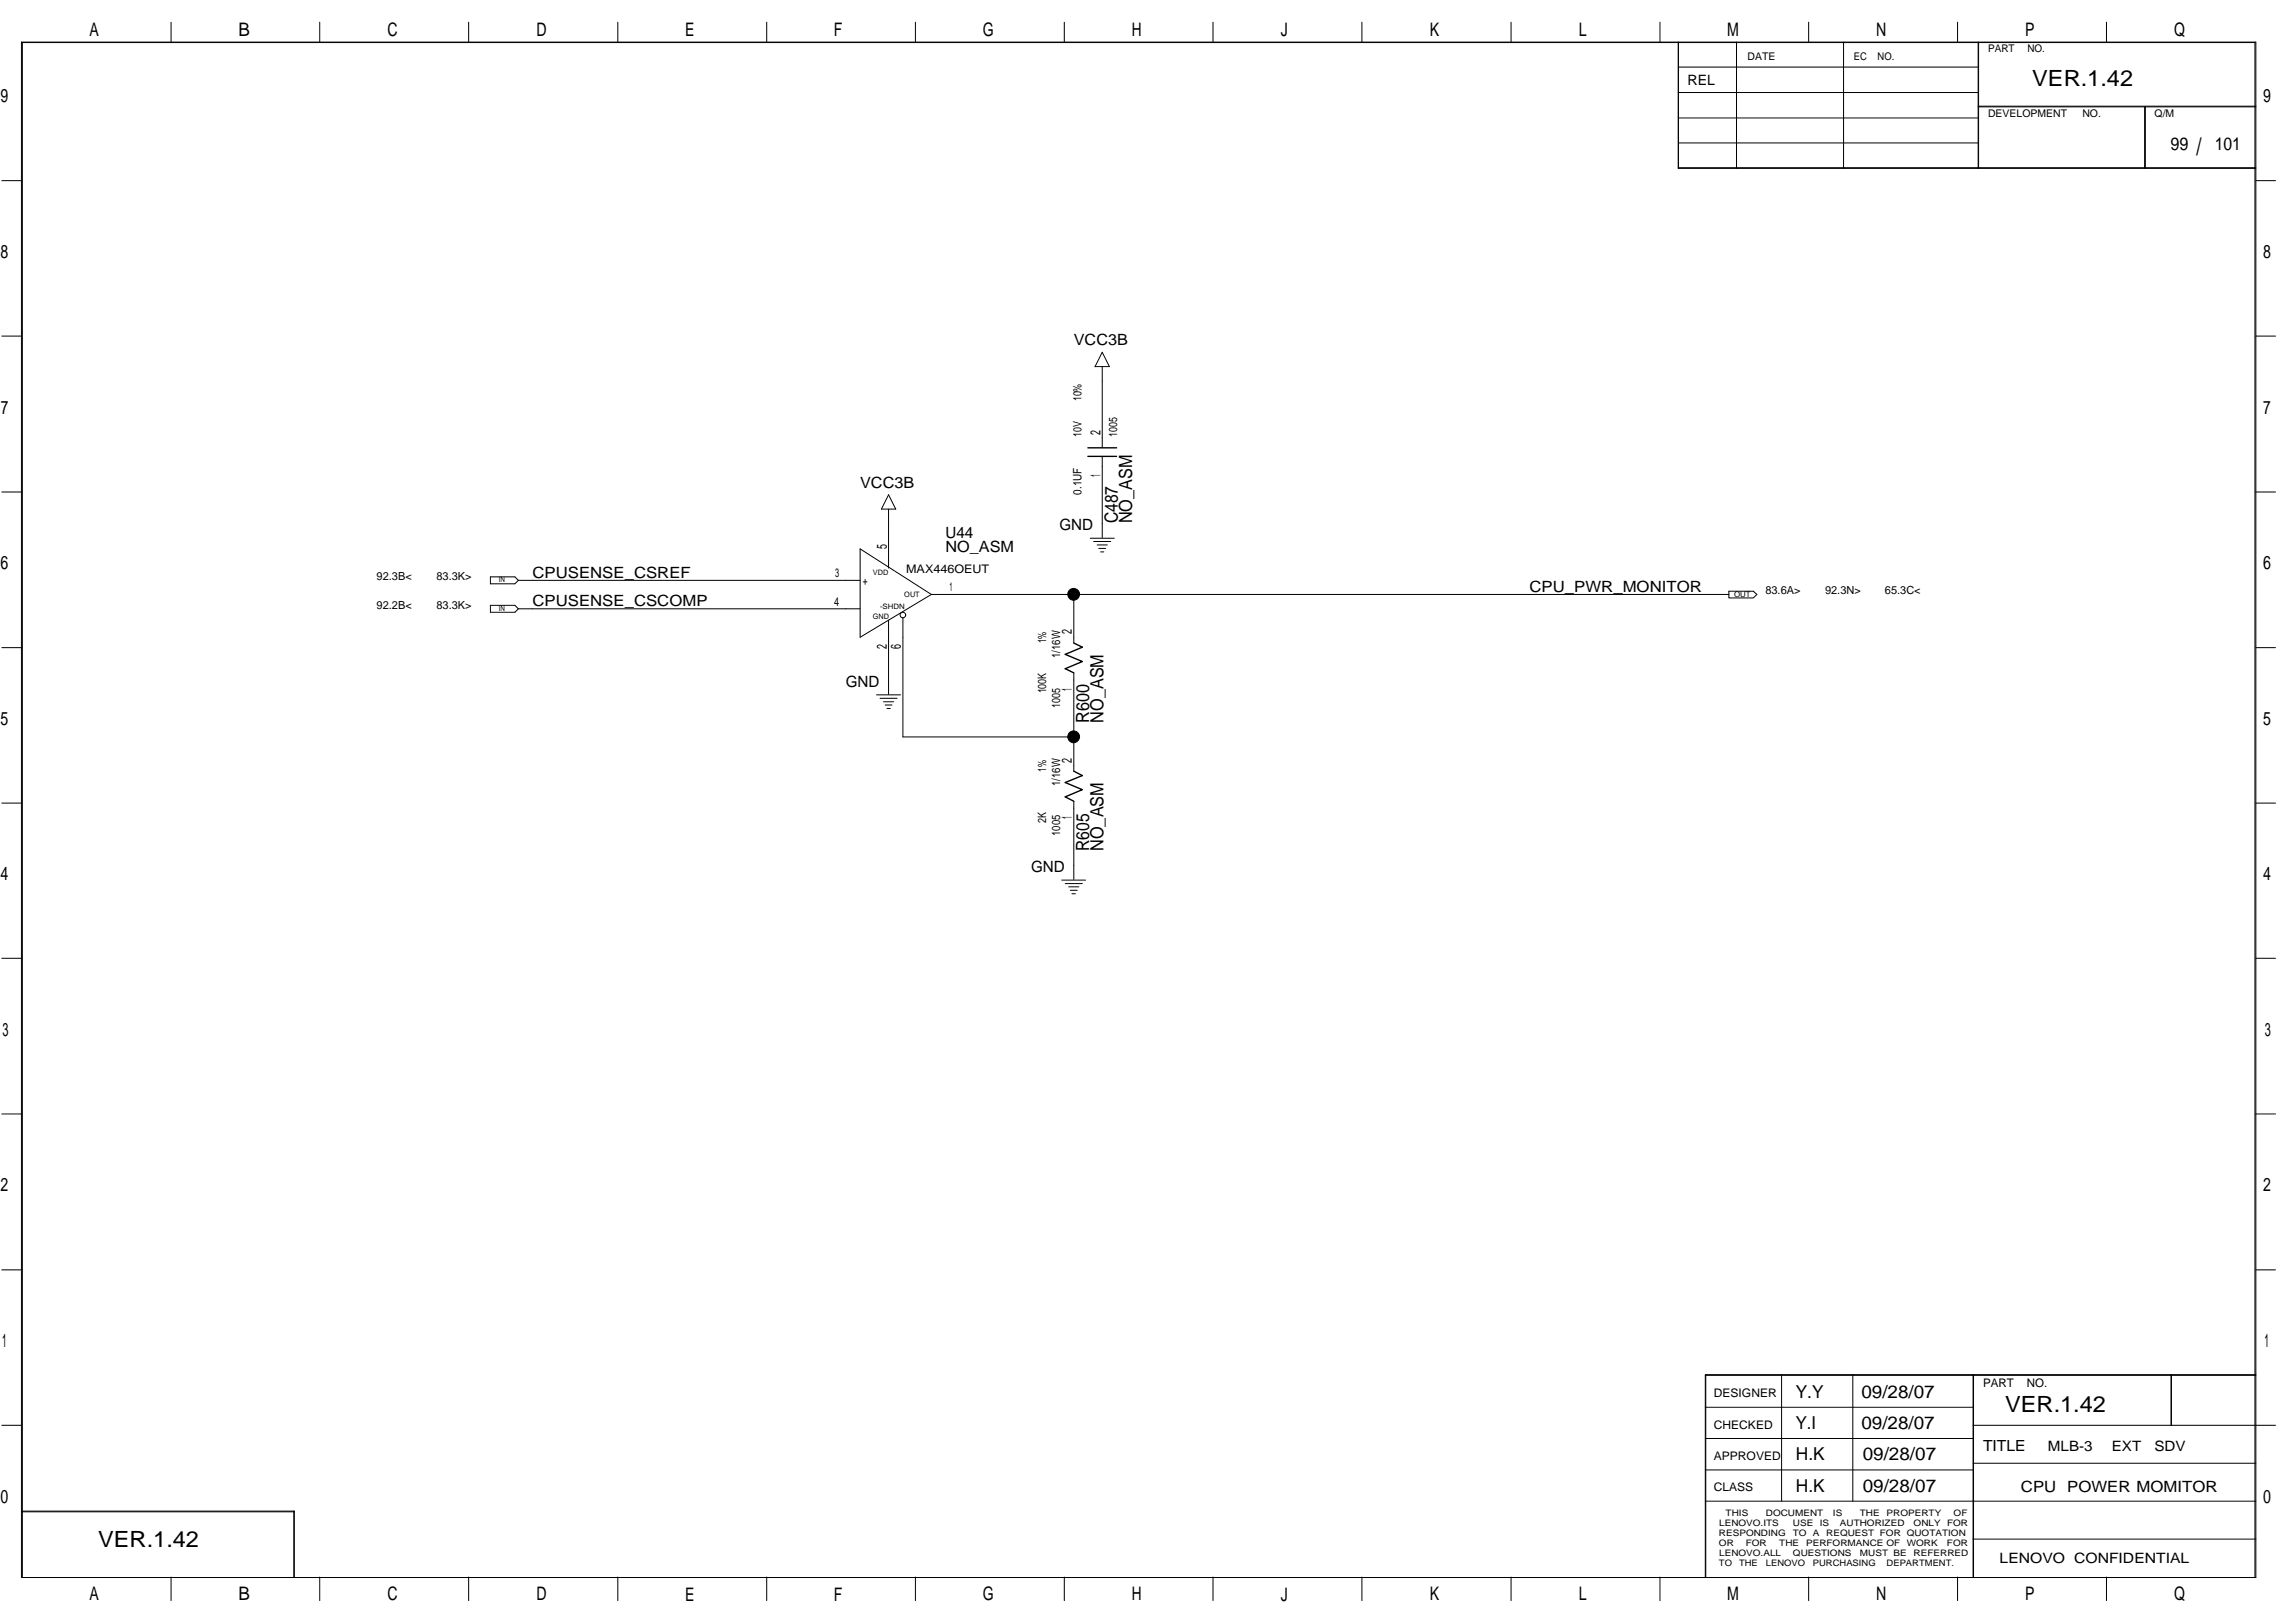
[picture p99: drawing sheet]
<svg xmlns="http://www.w3.org/2000/svg" width="420mm" height="297mm" viewBox="0 0 420 297" stroke-linecap="round" stroke-linejoin="round" font-family="sans-serif">
<defs><g id="words">
<text font-size="4.4" x="402.1" y="28.4">/</text>
<g font-size="4.1">
<text x="372.1" y="15.7">VER.1.42</text>
<text x="367.1" y="258.4">VER.1.42</text>
<text x="18" y="283.2">VER.1.42</text>
</g>
<g font-size="3.4">
<text x="16.4" y="6.6">A</text>
<text x="43.6" y="6.6">B</text>
<text x="70.9" y="6.6">C</text>
<text x="98.2" y="6.6">D</text>
<text x="125.4" y="6.6">E</text>
<text x="152.7" y="6.6">F</text>
<text x="179.9" y="6.6">G</text>
<text x="207.2" y="6.6">H</text>
<text x="234.5" y="6.6">J</text>
<text x="261.8" y="6.6">K</text>
<text x="289" y="6.6">L</text>
<text x="316.2" y="6.6">M</text>
<text x="343.5" y="6.6">N</text>
<text x="370.8" y="6.6">P</text>
<text x="398" y="6.6">Q</text>
<text x=".1" y="18.8">9</text>
<text x="414.3" y="18.8">9</text>
<text x=".1" y="47.2">8</text>
<text x="414.3" y="47.2">8</text>
<text x=".2" y="75.7">7</text>
<text x="414.3" y="75.7">7</text>
<text x=".1" y="104.2">6</text>
<text x="414.3" y="104.2">6</text>
<text x=".1" y="132.7">5</text>
<text x="414.3" y="132.7">5</text>
<text x=".1" y="161.1">4</text>
<text x="414.3" y="161.1">4</text>
<text x=".5" y="189.6">3</text>
<text x="414.6" y="189.6">3</text>
<text x=".1" y="218.1">2</text>
<text x="414.3" y="218.1">2</text>
<text x=".4" y="246.6">1</text>
<text x="414.6" y="246.6">1</text>
<text x=".1" y="275.1">0</text>
<text x="414.3" y="275.1">0</text>
<text x="16.4" y="292.9">A</text>
<text x="43.6" y="292.9">B</text>
<text x="70.9" y="292.9">C</text>
<text x="98.2" y="292.9">D</text>
<text x="125.4" y="292.9">E</text>
<text x="152.7" y="292.9">F</text>
<text x="179.9" y="292.9">G</text>
<text x="207.2" y="292.9">H</text>
<text x="234.5" y="292.9">J</text>
<text x="261.8" y="292.9">K</text>
<text x="289" y="292.9">L</text>
<text x="316.2" y="292.9">M</text>
<text x="343.5" y="292.9">N</text>
<text x="370.8" y="292.9">P</text>
<text x="398" y="292.9">Q</text>
</g>
<g font-size="3.3">
<text x="397.4" y="27.4">99</text>
<text x="405.5" y="27.4">101</text>
<text x="204.7" y="95.8" transform="rotate(-90 204.7 95.8)">C487</text>
<text x="207.3" y="95.8" transform="rotate(-90 207.3 95.8)">NO_ASM</text>
<text x="199.4" y="132.3" transform="rotate(-90 199.4 132.3)">R600</text>
<text x="202" y="132.3" transform="rotate(-90 202 132.3)">NO_ASM</text>
<text x="199.4" y="155.7" transform="rotate(-90 199.4 155.7)">R605</text>
<text x="202" y="155.7" transform="rotate(-90 202 155.7)">NO_ASM</text>
<text x="328.7" y="255.8">Y.Y</text>
<text x="340.8" y="255.8">09/28/07</text>
<text x="328.7" y="261.6">Y.I</text>
<text x="340.8" y="261.6">09/28/07</text>
<text x="328.8" y="267.3">H.K</text>
<text x="341" y="267.3">09/28/07</text>
<text x="328.8" y="273">H.K</text>
<text x="341" y="273">09/28/07</text>
</g>
<g font-size="2.8">
<text x="196.6" y="63.2">VCC3B</text>
<text x="157.5" y="89.3">VCC3B</text>
<text x="173.1" y="98.4">U44</text>
<text x="173.1" y="101">NO_ASM</text>
<text x="194" y="97.1">GND</text>
<text x="97.5" y="105.7">CPUSENSE_CSREF</text>
<text x="97.5" y="110.9">CPUSENSE_CSCOMP</text>
<text x="280" y="108.3">CPU_PWR_MONITOR</text>
<text x="154.8" y="125.8">GND</text>
<text x="188.8" y="159.6">GND</text>
<text x="363" y="265.6">TITLE</text>
<text x="370" y="273.1">CPU POWER MOMITOR</text>
</g>
<g font-size="2.6">
<text x="308.9" y="15.5">REL</text>
<text x="201.5" y="79.6" transform="rotate(-90 201.5 79.6)">2</text>
<text x="201.5" y="87.4" transform="rotate(-90 201.5 87.4)">1</text>
<text x="162.3" y="100.5" transform="rotate(-90 162.3 100.5)">5</text>
<text x="162.3" y="118.8" transform="rotate(-90 162.3 118.8)">2</text>
<text x="164.9" y="118.8" transform="rotate(-90 164.9 118.8)">6</text>
<text x="196.2" y="116.1" transform="rotate(-90 196.2 116.1)">2</text>
<text x="196.2" y="126.5" transform="rotate(-90 196.2 126.5)">1</text>
<text x="196.2" y="139.6" transform="rotate(-90 196.2 139.6)">2</text>
<text x="196.2" y="149.9" transform="rotate(-90 196.2 149.9)">1</text>
<text x="374.9" y="265.5">MLB-3</text>
<text x="386.6" y="265.5">EXT</text>
<text x="394.4" y="265.5">SDV</text>
<text x="366.1" y="286.1">LENOVO CONFIDENTIAL</text>
</g>
<g font-size="2.2">
<text x="152.9" y="105.7">3</text>
<text x="165.9" y="104.9">MAX446OEUT</text>
<text x="152.7" y="110.9">4</text>
<text x="173.8" y="108.2">1</text>
<text x="313.8" y="255.7">DESIGNER</text>
<text x="363" y="253.8">PART</text>
<text x="371.1" y="253.8">NO.</text>
<text x="313.8" y="261.5">CHECKED</text>
<text x="313.8" y="267.2">APPROVED</text>
<text x="313.8" y="272.9">CLASS</text>
</g>
<g font-size="2.1">
<text x="198" y="73.4" transform="rotate(-90 198 73.4)">10%</text>
<text x="198" y="80" transform="rotate(-90 198 80)">10V</text>
<text x="204.5" y="80" transform="rotate(-90 204.5 80)">1005</text>
<text x="198" y="90.6" transform="rotate(-90 198 90.6)">0.1UF</text>
<text x="191.5" y="117.8" transform="rotate(-90 191.5 117.8)">1%</text>
<text x="194.1" y="120.4" transform="rotate(-90 194.1 120.4)">1/16W</text>
<text x="191.5" y="126.9" transform="rotate(-90 191.5 126.9)">100K</text>
<text x="194.1" y="129.5" transform="rotate(-90 194.1 129.5)">1005</text>
<text x="191.5" y="141.2" transform="rotate(-90 191.5 141.2)">1%</text>
<text x="194.1" y="143.8" transform="rotate(-90 194.1 143.8)">1/16W</text>
<text x="191.5" y="150.5" transform="rotate(-90 191.5 150.5)">2K</text>
<text x="194.1" y="153" transform="rotate(-90 194.1 153)">1005</text>
</g>
<g font-size="2">
<text x="68.9" y="106.2">92.3B&lt;</text>
<text x="79.9" y="106.2">83.3K&gt;</text>
<text x="158" y="107">+</text>
<text x="68.9" y="111.4">92.2B&lt;</text>
<text x="79.9" y="111.4">83.3K&gt;</text>
<text x="323.2" y="108.8">83.6A&gt;</text>
<text x="334.1" y="108.8">92.3N&gt;</text>
<text x="345.1" y="108.8">65.3C&lt;</text>
</g>
<g font-size="1.9">
<text x="319.9" y="11">DATE</text>
<text x="339.4" y="11">EC</text>
<text x="343.7" y="11">NO.</text>
<text x="364" y="9.5">PART</text>
<text x="371.2" y="9.5">NO.</text>
<text x="364" y="21.3">DEVELOPMENT</text>
<text x="381.2" y="21.3">NO.</text>
<text x="394.5" y="21.3">Q/M</text>
</g>
<g font-size="1.6">
<text x="314.7" y="281.2">RESPONDING</text>
<text x="314.7" y="279.3">LENOVO.ITS</text>
<text x="315.9" y="277.5">THIS</text>
<text x="323.3" y="277.5">DOCUMENT</text>
<text x="328.2" y="281.2">TO</text>
<text x="328.2" y="279.3">USE</text>
<text x="331.9" y="281.2">A</text>
<text x="333.2" y="279.3">IS</text>
<text x="334.3" y="281.2">REQUEST FOR QUOTATION</text>
<text x="335.6" y="277.5">IS</text>
<text x="336.8" y="279.3">AUTHORIZED</text>
<text x="340.5" y="277.5">THE</text>
<text x="345.4" y="277.5">PROPERTY</text>
<text x="350.3" y="279.3">ONLY</text>
<text x="356.5" y="279.3">FOR</text>
<text x="357.7" y="277.5">OF</text>
<text x="314.7" y="286.7">TO</text>
<text x="314.7" y="283">OR</text>
<text x="314.7" y="284.9">LENOVO.ALL</text>
<text x="318.4" y="286.7">THE</text>
<text x="319.6" y="283">FOR</text>
<text x="323.3" y="286.7">LENOVO</text>
<text x="325.7" y="283">THE</text>
<text x="328.2" y="284.9">QUESTIONS</text>
<text x="330.7" y="283">PERFORMANCE OF</text>
<text x="331.9" y="286.7">PURCHASING</text>
<text x="340.5" y="284.9">MUST BE</text>
<text x="345.4" y="286.7">DEPARTMENT.</text>
<text x="349.1" y="283">WORK</text>
<text x="350.3" y="284.9">REFERRED</text>
<text x="356.4" y="283">FOR</text>
</g>
<g font-size="1.4">
<text x="91.3" y="106.6">IN</text>
<text x="159.8" y="105.3">VDD</text>
<text x="91.3" y="111.8">IN</text>
<text x="159.8" y="113.2">GND</text>
<text x="161.1" y="111.4">-SHDN</text>
<text x="165.6" y="109.3">OUT</text>
<text x="317.5" y="109.3">OUT</text>
</g>
</g></defs>
<path d="M199.2 82h5.2M199.2 83.5h5.2M196.6 117.7l1.6 .7-3.2 1.4 3.2 1.3-3.2 1.3 1.6 .7M196.6 141.1l1.6 .8-3.2 1.3 3.2 1.3-3.2 1.3 1.6 .8" fill="none" stroke="#000" stroke-width=".25"/>
<g fill="none" stroke="#000" stroke-width=".18">
<path d="M3.9 7.7h409.1v281h-409.1zM31.3 4.1v3.6M58.5 4.1v3.6M85.8 4.1v3.6M113.1 4.1v3.6M140.4 4.1v3.6M167.6 4.1v3.6M194.8 4.1v3.6M222.1 4.1v3.6M249.3 4.1v3.6M276.6 4.1v3.6M303.9 4.1v3.6"/>
<path d="M307.2 7.7v23.1h105.8M307.2 12.3h55M307.2 16.9h55M307.3 7.7v23.1M317.9 7.7v23.1M331.1 4.1v3.6M337.5 7.7v23.1M358.4 4.1v3.6M362.2 7.7v23.1M362.2 19.4h50.8M362.2 19.6h50.8M385.6 4.1v3.6"/>
<path d="M392.6 19.6v11.2M392.8 19.6v11.2M.3 33.1h3.6M307.2 30.7h105.8M307.2 21.6h55M307.3 26.2h54.9M413 33.1h3.6M.3 61.5h3.6M201.8 67.1v14.9M201.8 64.5l1.3 2.6h-2.6zM413 61.5h3.6M.3 90h3.6"/>
<path d="M162.7 93.2v10.8M162.7 90.6l1.3 2.6h-2.6zM199.6 98.5h4.4M200.2 99.1h3.2M200.9 99.7h1.8M201.8 83.5v14.9M413 90h3.6M.3 118.5h3.6M89.8 105.6h4.5l.6 .6-.6 .6h-4.5zM89.8 110.8h4.5l.6 .6-.6 .7h-4.5zM94.9 111.4h62.6M157.5 106.2h-62.6"/>
<path d="M157.5 100.5l13 8.3-13 7.8zM162.7 113.5v13.6M165.3 113v21.9h31.3M170.5 108.8h146M196.6 108.8v8.9M201.2 100.4h1.2M201.5 101h.6M316.5 108.2h4.5l.6 .6-.6 .6h-4.5zM413 118.5h3.6M160.5 127.2h4.4M161.1 127.8h3.1M161.7 128.4h1.9"/>
<path d="M162 129h1.3M162.4 129.7h.6M196.6 123.1v18M.3 147h3.6M196.6 146.6v14.4M413 147h3.6M.3 175.4h3.6M194.4 161.1h4.3M195 161.7h3.2M195.7 162.3h1.8M195.9 162.9h1.3M196.2 163.6h.7"/>
<path d="M413 175.4h3.6M.3 203.9h3.6M413 203.9h3.6M.3 232.4h3.6M413 232.4h3.6M312.2 251.7h100.8M312.2 257.6h49M312.3 251.6v37M326.2 251.6v23.1M339.2 251.6v23.1M361.2 251.6v37M361.3 251.6v37"/>
<path d="M397.5 251.6v9.3M413 251.6h-100.8v37M.3 260.9h3.6M3.9 276.6h50v12M3.9 276.7h50M53.8 276.6v12M312.2 274.7h100.8M312.2 263.3h49M312.2 269h49M361.2 267.8h51.8M361.2 260.9h55.4M4.1 288.6v-280.8h408.7v280.8"/>
<path d="M31.3 288.6v4.3M58.5 288.6v4.3M85.8 288.6v4.3M113.1 288.6v4.3M140.4 288.6v4.3M167.6 288.6v4.3M194.8 288.6v4.3M222.1 288.6v4.3M249.3 288.6v4.3M276.6 288.6v4.3M303.9 288.6v4.3M331.1 288.6v4.3"/>
<path d="M358.4 288.6v4.3M361.2 281.7h51.8M385.6 288.6v4.3"/>
<circle cx="165.3" cy="112.6" r=".51"/>
</g>
<g fill="#000" stroke="#000" stroke-width=".18">
<circle cx="196.6" cy="108.8" r="1.08"/>
<circle cx="196.6" cy="134.8" r="1.08"/>
</g>
<use href="#words"/>
</svg>
